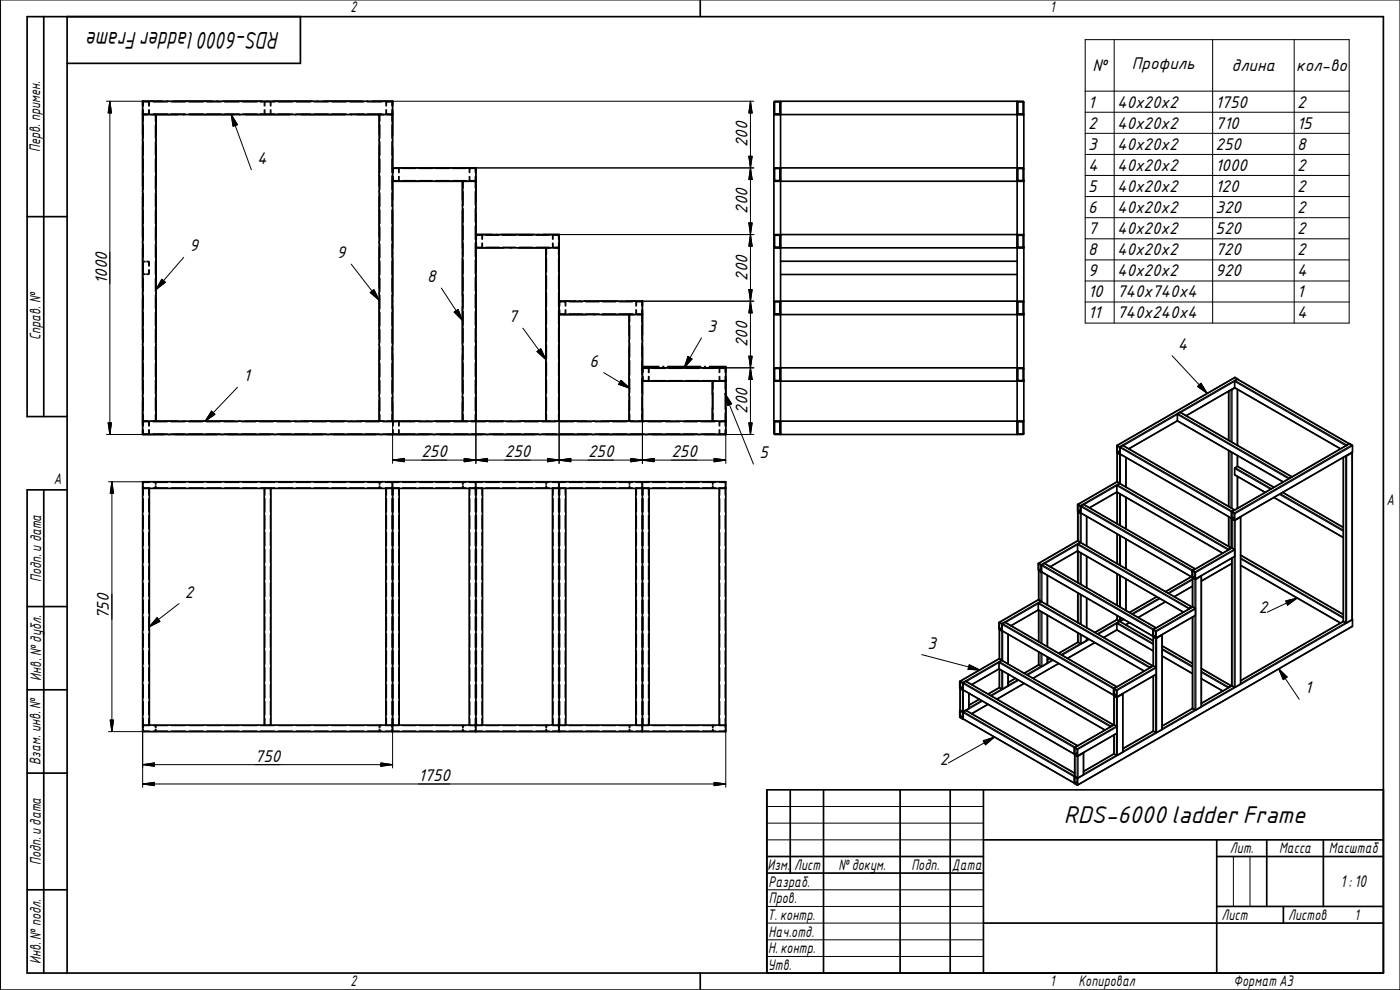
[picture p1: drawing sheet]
<svg xmlns="http://www.w3.org/2000/svg" width="420mm" height="297mm" viewBox="0 0 420 297" stroke-linecap="round" stroke-linejoin="round" font-family="sans-serif">
<defs><g id="words">
<g font-size="7">
<text x="84" y="9.5" transform="rotate(-180 84 9.5)">RDS-6000ladderFrame</text>
<text x="319.3" y="246.9">RDS-6000 ladder Frame</text>
</g>
<g font-size="4.9">
<text x="327.8" y="21.4">№</text>
<text x="339.7" y="20.8">Профиль</text>
<text x="369.6" y="21.4">длина</text>
<text x="389" y="21.4">кол-во</text>
<text x="326.5" y="32.3">1</text>
<text x="335.2" y="32.3">40х20х2</text>
<text x="364.8" y="32.3">1750</text>
<text x="389.3" y="32.3">2</text>
<text x="326.5" y="38.6">2</text>
<text x="335.2" y="38.6">40х20х2</text>
<text x="364.8" y="38.6">710</text>
<text x="389.3" y="38.6">15</text>
<text x="224.4" y="44.2" transform="rotate(-90 224.4 44.2)">200</text>
<text x="326.5" y="44.9">3</text>
<text x="335.2" y="44.9">40х20х2</text>
<text x="364.8" y="44.9">250</text>
<text x="389.3" y="44.9">8</text>
<text x="77.2" y="49.2">4</text>
<text x="326.5" y="51.3">4</text>
<text x="335.2" y="51.3">40х20х2</text>
<text x="364.8" y="51.3">1000</text>
<text x="389.3" y="51.3">2</text>
<text x="326.5" y="57.6">5</text>
<text x="335.2" y="57.6">40х20х2</text>
<text x="364.8" y="57.6">120</text>
<text x="389.3" y="57.6">2</text>
<text x="224.4" y="64.2" transform="rotate(-90 224.4 64.2)">200</text>
<text x="326.5" y="63.9">6</text>
<text x="335.2" y="63.9">40х20х2</text>
<text x="364.8" y="63.9">320</text>
<text x="389.3" y="63.9">2</text>
<text x="326.5" y="70.2">7</text>
<text x="335.2" y="70.3">40х20х2</text>
<text x="364.8" y="70.3">520</text>
<text x="389.3" y="70.3">2</text>
<text x="56.9" y="75.5">9</text>
<text x="101.1" y="77.5">9</text>
<text x="326.5" y="76.6">8</text>
<text x="335.2" y="76.6">40х20х2</text>
<text x="364.8" y="76.6">720</text>
<text x="389.3" y="76.6">2</text>
<text x="326.5" y="82.9">9</text>
<text x="335.2" y="82.9">40х20х2</text>
<text x="364.8" y="82.9">920</text>
<text x="389.3" y="82.9">4</text>
<text x="32.1" y="85.1" transform="rotate(-90 32.1 85.1)">1000</text>
<text x="128.2" y="84.7">8</text>
<text x="224.4" y="84.2" transform="rotate(-90 224.4 84.2)">200</text>
<text x="326.5" y="89.2">10</text>
<text x="335.2" y="89.2">740х740х4</text>
<text x="389.3" y="89.2">1</text>
<text x="326.5" y="95.5">11</text>
<text x="335.2" y="95.5">740х240х4</text>
<text x="389.3" y="95.5">4</text>
<text x="152.6" y="96.7">7</text>
<text x="212.3" y="99.6">3</text>
<text x="224.4" y="104.2" transform="rotate(-90 224.4 104.2)">200</text>
<text x="353.5" y="105">4</text>
<text x="176.9" y="110.1">6</text>
<text x="73" y="114.4">1</text>
<text x="224.4" y="124.2" transform="rotate(-90 224.4 124.2)">200</text>
<text x="126.5" y="137.2">250</text>
<text x="151.5" y="137.2">250</text>
<text x="176.5" y="137.2">250</text>
<text x="201.5" y="137.2">250</text>
<text x="227.9" y="137.5">5</text>
<text x="55.5" y="179.3">2</text>
<text x="32.7" y="185.8" transform="rotate(-90 32.7 185.8)">750</text>
<text x="377.8" y="184">2</text>
<text x="278.4" y="194.6">3</text>
<text x="391.6" y="208.1">1</text>
<text x="76.5" y="228.5">750</text>
<text x="282.1" y="229.6">2</text>
<text x="125.6" y="234.3">1750</text>
<text x="402.3" y="266.1">1 : 10</text>
</g>
<g font-size="4.4">
<text x="105.2" y="3.7">2</text>
<text x="315.2" y="3.7">1</text>
<text x="12.1" y="45.6" transform="rotate(-90 12.1 45.6)">Перв. примен.</text>
<text x="12.2" y="102.1" transform="rotate(-90 12.2 102.1)">Справ. №</text>
<text x="16.2" y="145.2">A</text>
<text x="416.1" y="151.6">A</text>
<text x="12.4" y="174.8" transform="rotate(-90 12.4 174.8)">Подп. и дата</text>
<text x="12.3" y="204.2" transform="rotate(-90 12.3 204.2)">Инв. №дубл.</text>
<text x="12.2" y="229.4" transform="rotate(-90 12.2 229.4)">Взам. инв. №</text>
<text x="369.1" y="256.1">Лит.</text>
<text x="383.8" y="256.1">Масса</text>
<text x="398.8" y="256">Масштаб</text>
<text x="12.2" y="259.7" transform="rotate(-90 12.2 259.7)">Подп. идата</text>
<text x="230.3" y="261">Изм.</text>
<text x="238.3" y="261">Лист</text>
<text x="251.6" y="260.9">№докум.</text>
<text x="273.5" y="261.1">Подп.</text>
<text x="285.7" y="261.1">Дата</text>
<text x="230.6" y="266.1">Разраб.</text>
<text x="230.7" y="271">Пров.</text>
<text x="406.5" y="275.9">1</text>
<text x="230.4" y="276.1">Т. контр.</text>
<text x="230.6" y="281">Нач.отд.</text>
<text x="366.6" y="276">Лист</text>
<text x="386.6" y="276">Листов</text>
<text x="230.5" y="286">Н. контр.</text>
<text x="12.2" y="289.3" transform="rotate(-90 12.2 289.3)">Инв. №подл.</text>
<text x="230.5" y="291">Утв.</text>
<text x="105.1" y="295.8">2</text>
<text x="315.1" y="296">1</text>
<text x="323.6" y="295.7">Копировал</text>
<text x="370.2" y="295.7">Формат А3</text>
</g>
</g></defs>
<g fill="none" stroke="#000" stroke-width=".51">
<path d="M13.1 5v120M20.1 5v287M90.2 5v14h-70.1M210.2 0v5M42.8 30.4v.1M42.8 30.6v3.6M42.8 34.4v92h.3M42.8 34.4h.3M42.8 34.1v.3M42.8 30.4v.3M42.8 34.3v.1M42.8 30.4h75"/>
<path d="M42.8 34.4h.1M42.8 34.4v6M43 34.4h3.6M46.5 34.4h.3M46.7 34.4h.1M46.8 34.4h67M46.8 34.4v92M113.8 34.4h.3M113.8 34.4h.1M113.8 34.4v92M114 34.4h3.6M117.5 34.4h.3"/>
<path d="M117.7 34.4h.1M117.8 34.1v.3M117.8 30.4v.3M117.8 34.3v.1M117.8 30.4v.1M117.8 30.6v3.6M117.8 34.4v16M232.4 30.5l1.5-.1 .3 .2 .1 3.5-.2 .3h-1.6l-.2-.2zM232.5 30.6h1.5l-.1 3.6-1.4-.1zM234.3 30.7v-.3h71v3.7M234.3 30.7v3.7M234.3 34.4h-2v16.3"/>
<path d="M234.3 34.4v16M305.3 34.1v.3h-71M305.4 30.5l1.5-.1 .3 .2 .1 3.5-.2 .3h-1.6l-.2-.2zM305.5 30.6h1.5l-.1 3.6-1.4-.1zM42.8 41.9v.3M42.8 43.7v12.1M42.8 57.3v.2M42.8 59v12.1M117.8 54.3v.1M117.8 50.6v3.6M117.8 54.4v5.6M117.8 54.4v72h-.3"/>
<path d="M117.8 54.1v.3M122.7 50.4l-4.9 .1M124 50.4h.2M125.4 50.4h9.8M136.5 50.4h.2M137.9 50.4h4.9M138.8 54.4h.1M138.8 54.4v5.6M138.8 54.4v72h.3M138.8 54.4h.3M138.8 54.4h-21M139 54.4h3.6"/>
<path d="M142.5 54.4h.3M142.7 54.4h.1M142.8 54.3v.1M142.8 50.4v.1M142.8 50.6v3.6M142.8 54.4v16M142.8 54.1v.3M142.8 50.4h-25v.3M142.8 50.4v.3M232.3 50.7v3.5l.2 .2h1.4l.4-.3M232.3 54.1v16.6M232.3 50.7l.2-.3h1.4l.3 .2 .1 3.5"/>
<path d="M232.3 54.4h2M232.5 50.6h1.5v3.5h-1.5zM234.3 54.4h71M234.3 54.1v.3M234.3 54.4v16M305.3 50.4v-16h2v16.3M305.3 50.7v3.5l.3 .2h1.3l.4-.3M305.3 50.7v3.7M305.3 50.4h-71v3.7M305.3 50.4v.3M305.3 54.4h2M305.3 54.4v16"/>
<path d="M305.3 50.7l.3-.3h1.3l.3 .2 .1 3.5M305.5 50.6h1.5v3.5h-1.5zM307.3 54.1v16.6M8.1 65h12M42.8 72.6v.2M42.8 74.3v12.1M117.8 61.5v.2M117.8 63.1v11.3M117.8 75.9v.2M117.8 77.5v11.3M138.8 61.5v.2M138.8 63.1v11.3"/>
<path d="M138.8 75.9v.2M138.8 77.5v11.3M142.8 74.3v.1M142.8 70.6v3.6M142.8 74.4v52M142.8 74.1v.3M147.7 70.4l-4.9 .1M149 70.4h.2M150.4 70.4h9.8M161.4 70.4h.3M162.9 70.4h4.9M163.8 74.4v52h.3"/>
<path d="M163.8 74.4h.3M163.8 74.4h.1M163.8 74.4h-21M163.8 74.4v6.8M167.5 74.4h.3M167.6 74.4h-3.6M167.7 74.4h.1M167.8 74.3v.1M167.8 74.1v.3M167.8 70.4h-25v.3M167.8 70.4v.3M167.8 70.4v.1"/>
<path d="M167.8 70.6v3.6M167.8 74.4v16M232.3 74.4h2M232.3 74.1v16.6M232.3 70.7v3.5l1.6 .2 .4-.3M232.3 70.7l.2-.3 1.7 .1 .1 3.6M232.5 70.6h1.5v3.5h-1.5zM234.3 78.4h71M234.3 74.4v16M234.3 74.4h71M234.3 74.1v.3M305.3 70.7l.3-.3 1.6 .1 .1 3.6"/>
<path d="M305.3 74.4h2M305.3 74.4v16M305.3 70.7v3.7M305.3 70.4h-71v3.7M305.3 70.4v.3M305.3 70.7v3.5l1.6 .2 .4-.3M305.5 70.6h1.5v3.5h-1.5zM307.3 74.1v16.6M42.8 87.9v.3M42.8 89.7v12M117.8 90.2v.3M117.8 91.9v11.4"/>
<path d="M138.8 90.2v.3M138.8 91.9v11.4M163.8 82.9v.3M163.8 84.9v13.6M167.8 94.1v.3M167.8 94.3v.1M167.8 90.6v3.6M167.8 94.4v32M167.8 94.4h21M172.7 90.4l-4.9 .1M174 90.4h.1M175.4 90.4h9.8"/>
<path d="M186.4 90.4h.3M187.9 90.4h4.9M188.8 94.4h.1M188.8 94.4v6.2M188.8 94.4v32h.3M188.8 94.4h.3M189 94.4h3.6M192.5 94.4h.3M192.7 94.4h.1M192.8 90.4v.1M192.8 90.6v3.6M192.8 94.4v16"/>
<path d="M192.8 94.1v.3M192.8 90.4h-25v.3M192.8 90.4v.3M192.8 94.3v.1M232.3 94.4h2M232.3 94.1v16.6M232.3 90.7v3.5l.2 .2h1.4l.4-.3M232.3 90.7l.2-.3h1.4l.3 .2 .1 3.5M232.5 90.6h1.5v3.5h-1.5zM234.3 82.4h71M234.3 94.4v16M234.3 94.4h71"/>
<path d="M234.3 94.1v.3M305.3 94.4h2M305.3 90.7v3.5l.3 .2h1.3l.4-.3M305.3 94.4v16M305.3 90.7l.3-.3h1.3l.3 .2 .1 3.5M305.3 90.7v3.7M305.3 90.4h-71v3.7M305.3 90.4v.3M305.5 90.6h1.5v3.5h-1.5zM307.3 94.1v16.6M42.8 103.3v.2M42.8 105v12.1"/>
<path d="M42.8 118.6v.2M117.8 104.6v.3M117.8 106.3v11.3M117.8 119v.3M138.8 104.6v.3M138.8 106.3v11.3M138.8 119v.3M163.8 119.5l.1 6.9M163.8 100.2v.3M163.8 102.2v13.6M163.8 117.6v.3M188.8 102.2v.3"/>
<path d="M188.8 104.1v12.5M188.8 118.2v.3M192.8 114.1v.3M192.8 114.3v.1M192.8 110.4v.1M192.8 110.6v3.6M192.8 114.4v12M192.8 110.4h4.9M192.8 110h4.9M199 110.4h.2M199 110h.2M200.4 110.4h9.8"/>
<path d="M200.4 110h9.8M211.5 110.4h.2M211.5 110h.2M212.9 110.4h4.9M212.9 110l4.9 .1M213.8 114.4h.1M213.8 114.4v4M213.8 114.4v12h.3M213.8 114.4h.3M213.8 114.4h-21M214 114.4h3.6M217.5 114.4h.3"/>
<path d="M217.7 114.4h.1M217.8 114.3v.1M217.8 110.4v.1M217.8 110.2v.2M217.8 110.6v3.6M217.8 114.4v12M217.8 114.1v.3M217.8 110.4h-25v.3M217.8 110.4v.3M232.3 114.4v12h2v-12M232.3 114.4h2M232.3 114.1v.3"/>
<path d="M232.3 110.7v3.5l1.6 .2 .4-.3M232.3 110.7l.2-.3h1.4l.3 .2 .1 3.5M232.5 110.6h1.5v3.6h-1.5zM234.3 114.4h71M234.3 114.1v.3M305.3 114.4h2M305.3 110.7v3.5l1.6 .2 .4-.3M305.3 110.7v3.7M305.3 110.4h-71v3.7M305.3 110.4v.3M305.3 110.7l.3-.3h1.3l.3 .2 .1 3.5M305.5 110.6h1.5v3.6h-1.5z"/>
<path d="M307.3 114.1v12.3h-2v-12M368.7 117.4v14.7M370.6 116.3l-14.6 8.4M370.6 116.4l31.7 18.3M370.6 116.4l-1.1 .5M371.4 116.8v16.8M371.4 113.8l33.5 19.3M371.4 113.8l-.8 .5v2.1M371.5 113.8l-.9-.6-35.4 20.4M20.1 125h-12v-120h407.1v287h-407.1v-145h12M42.8 130.1v.3h175M42.8 126.5v.2"/>
<path d="M42.8 130.3l6.3 .1M42.8 126.6v3.6M42.8 120.3l.1 6.1M43 126.4h3.6M46.5 126.4h.3M46.7 126.4h.1M46.8 126.4h67M50.6 130.4h.3M52.5 130.4h12.5M66.5 130.4h.3M68.4 130.4h12.5M82.5 130.4h.2"/>
<path d="M84.3 130.4h12.5M98.4 130.4h.2M100.2 130.4h12.5M113.8 126.4h.3M113.8 126.4h.1M114.3 130.4h.2M116.1 130.4h12.5M117.6 126.4h-3.6M117.8 126.4h21M117.8 120.7l-.1 5.7M130.2 130.4h.2M132 130.4h12.5"/>
<path d="M138.8 120.7l.1 5.7M139 126.4h3.6M142.5 126.4h.3M142.7 126.4h.1M142.8 126.4h21M146.1 130.4h.2M147.9 130.4h12.5M162 130.4h.3M163.8 130.4h12.5M164 126.4h3.6M167.5 126.4h.3M167.7 126.4h.1"/>
<path d="M167.8 126.4h21M177.9 130.4h.3M179.7 130.4h12.5M188.8 120.1l.1 6.3M189 126.4h3.6M192.5 126.4h.3M192.7 126.4h.1M192.8 126.4h21M193.8 130.4h.3M195.7 130.4h12.5M209.7 130.4h.3M211.5 130.4h6.3"/>
<path d="M213.8 122.4l.1 4M214 126.4h3.6M217.5 126.4h.3M217.7 126.4h.1M217.8 126.4v.3M217.8 130.1v.3M217.8 130.3v.1M217.8 126.4v.1M217.8 126.6v3.6M232.3 126.6l.2-.2h1.4l.3 .2 .1 3.5-.2 .2-1.8-.1zM232.5 126.6h1.5v3.6h-1.5zM305.3 126.7v-.3h-71v3.7"/>
<path d="M305.3 126.7v3.7h-71v-.3M305.3 126.6l.3-.2h1.3l.3 .2 .1 3.5-.2 .2-1.8-.1zM305.5 126.6h1.5v3.6h-1.5zM335.2 135.8v8.7M335.3 133.8l.7 .4v1.9l-.7-.4zM335.3 135.9l.9 .4M335.3 133.8h.1M336.1 134.3l.9-.7 33.5 19.4M336.1 136.1l.1 .1M336.1 134.3v1.8M336.1 134.3l-.9-.6v2l.8 .5 .1-.1M336.1 136.2h.1"/>
<path d="M336.2 136.2l33.4 19.3M337.9 137.3v8.9M353.3 126.3l-14.5 8.4M368.7 135.2v16.8M371.4 136.7v3.2M403.2 137.3v49.1l.9 .5 1.7-1.1M403.9 136.8l1.9-1v50M404.1 133.5l-.1 .2M404.8 133.1h.1M13.1 147v145M42.8 146.5v71.1h2M42.8 146.5h2"/>
<path d="M44.8 146.5h34.5M44.8 146.5v71.1M79.3 146.5v71.1h2M79.3 146.5h2M81.3 146.5h34.5M81.3 146.5v71.1M115.8 146.5v71.1h2M115.8 146.5h2M117.8 146.5h2M117.8 144.5v2M117.8 146.5v71.1M119.8 146.5v71.1"/>
<path d="M119.8 146.5h21M140.8 146.5v71.1h2M140.8 146.5h2M142.8 146.5h2M142.8 146.5v71.1M142.8 144.5v2M144.8 146.5h21M144.8 146.5v71.1M165.8 146.5v71.1h2M165.8 146.5h2M167.8 146.5h2M167.8 144.5v2"/>
<path d="M167.8 146.5v71.1M169.8 146.5h21M169.8 146.5v71.1M190.8 146.5v71.1h2M190.8 146.5h2M192.8 146.5h2M192.8 144.5v2M192.8 146.5v71.1M194.8 146.5v71.1M194.8 146.5h21M215.8 146.5v71.1h2M215.8 146.5h2"/>
<path d="M217.8 146.5v71.1M217.8 146.5v-2h-175v2M323.5 153.5v8.7M323.5 151.4l.8 .5-.1 1.9-.7-.4zM323.5 153.5l.7 .4M324.2 153.9h.2M324.3 152l.9-.6 33.5 19.2-.9 .7M324.3 153.8l-.1 .1M324.3 153.8l.1 .1M324.3 152l-.9-.6v2l.8 .5M324.3 152v1.8M324.3 153.9h.1"/>
<path d="M324.4 153.9l33.4 19.3M326.1 154.9v9M335.2 147.6l-8.2 4.8M335.2 144.5l-11.8 6.9M335.2 144.5l.9 .6M335.2 147.7l31.7 18.3M335.2 147.7v9.4M336.1 145.1l-.9 .5v2.1M336.1 145.1l33.4 19.3M337.9 149.2v9.5M368.7 155v9M369.6 155.5l.1-2 .8 .6-.1 2"/>
<path d="M369.6 155.5l.8 .6M369.6 153.5l35.4-20.4 .9 .5v2.1l-35.4 20.4M369.7 155.7v8.7M369.7 153.6l.7 .5v1.9l-.7-.4zM369.7 155.7l.7 .4M370.5 153l-.9 .5v2M371.4 143v9.5M372.3 155l-1.9 1.1M372.3 155.1v50.1l-1.7 1-.9-.5M382.3 146.2l-10.9-6.3-.8 .5v2.1l9.1 5.2M382.3 149.3l20.9 12M385 147.7l18.2 10.5"/>
<path d="M387.7 143l-33.5-19.3-.8 .5v2.1l31.7 18.3M387.7 143.1l-.9 .5M311.7 169.2l.8 .4v1.9l-.8-.5zM311.8 179.9l.7 .6M311.8 179.9l-11.9 6.8M312.4 171.6h.2M312.4 171.6l-.6-.4-.1 8.7M312.5 169.7l1-.7 33.4 19.4-.9 .6M312.5 171.5l.1 .1M312.5 169.7l-.9-.6v2l.8 .5M312.5 169.7v1.8M312.5 171.5l-.1 .1"/>
<path d="M312.6 171.6h-.1M312.6 171.6l33.4 19.3M314.4 172.6v8.9M323.4 165.3l-8.2 4.8M323.4 162.2l-11.8 6.8M323.4 162.2l.9 .6M323.4 165.4v-2.1l.9-.5 33.4 19.3M323.4 165.4l31.7 18.3M323.5 165.4v9.4M323.5 177.9v8.9M326.1 166.9v9.5M326.1 179.5v8.8"/>
<path d="M335.2 160.2v8.9M335.2 172.2v9.4M337.9 161.7v8.9M337.9 173.7v9.5M347.1 179l-8.1 4.8M357.5 173l-7.7 4.5M357.8 171.3v1.9l.8 .6M357.8 171.3v1.9M357.8 171.3l.2-.1 .7 .5-.1 2.1M357.9 173.4v8.7M357.9 175.9l-5.4 3.1M357.9 171.3l.7 .4v2l-.7-.5z"/>
<path d="M358 173.4l.6 .4M360.5 172.8v39.2l-1.7 1-.9-.5v-27.3M360.5 172.7l-1.9 1.1M369.6 164.4l-1 .6M369.6 164.4l-11.7 6.8M369.6 164.4l.9 .6v2l-11.8 6.8M369.7 169.1l-9.2 5.3M369.7 167.4v38.3M372.3 166.6l30.9 17.7M372.3 169.6l30 17.3M8.1 182h12M299.9 197.6l-11.8 6.8"/>
<path d="M299.9 197.6l.9 .6M299.9 188.9v8.7M299.9 186.8l.8 .5v1.9l-.8-.5zM300 188.9l.6 .4M300.6 189.3h.2M300.8 189.2v.1M300.8 187.4l-1-.6v2l.8 .5M300.8 187.4v1.8M300.8 189.2l-.2 .1M300.8 187.4l.9-.7 33.4 19.4M300.8 189.3h-.1M300.8 189.3l33.5 19.3"/>
<path d="M302.6 190.3v8.9M311.6 183l-8.2 4.7M311.7 195.6v3.9l.7 .4 2-1v-1.8M311.7 183.1v9.4M311.7 199.5l-4.3 2.5M314.4 184.6v9.5M315.1 197.5l-.7 .5M317.7 199.1l-7.7 4.4M323.5 189.9v2.8l.7 .4 1.9-.9v-.8M323.5 192.7l-5.8 3.3M328.6 192.8l-8.2 4.7M335.2 189l-4 2.3"/>
<path d="M335.2 184.7v1.1l.8 .5 1.2-.5M335.3 185.9l-6.7 3.9M339 186.8l-1.1 .7M346 199.8l-33.5-19.3-.8 .4-.1 2.1 31.8 18.4M346 189l.9 .4-.1 2.1M346 199.8l-.9 .5M346 189v1.9l.8 .6M346 189v1.8M346.1 199.8l-11.8 6.8M346.1 199.8l.8 .5v2.1l-11.8 6.8M346.1 191.1v8.7M346.1 192.2l-10-5.7-.9 .5v2l10.9 6.3"/>
<path d="M346.1 189l.8 .4-.1 1.9-.7-.4zM346.2 191.1l.6 .4M346.8 191.5l2-1v28.3l-1.8 1-.9-.5v-16.5M346.9 191.3h-.1M348.8 193.8l9.1 5.3M348.8 196.9l9.1 5.2M349.8 180.6l-8.2 4.7M357.8 182.1l-.9 .6M357.9 182.1l-11.8 6.8M357.9 182.1l.8 .5v2.1l-11.8 6.8M403.2 186.4l-30.9 17.8M405.8 185.8v2.2l-82.4 47.6"/>
<path d="M8.1 207h12M42.8 217.6v1.9h75v-1.9M44.8 217.6h34.5M81.3 217.6h34.5M117.8 217.6h2M119.8 217.6h21M142.8 217.6h2M142.8 217.6v1.9M144.8 217.6h21M167.8 217.6h2M167.8 217.6v1.9M169.8 217.6h21"/>
<path d="M192.8 217.6h2M192.8 217.6v1.9M194.8 217.6h21M217.8 217.6v1.9h-100M288.1 206.5v6.6l.8 .4M288.1 204.6l.8 .4v1.9l-.8-.5zM288.1 213.3l.8 .4v1.9l-.8-.5zM288.1 213.1h.1M288.2 206.6l.7 .4M288.9 213.5h.2M288.9 213.5l.1 .3M288.9 207h.1"/>
<path d="M288.9 213.5l-.9-.4v2l1 .5M288.9 206.8v.1M288.9 215.6h.1M289 213.8v1.8M289 205l.9-.6 33.5 19.3M289 206.9v.1M289 215.6l33.5 19.4M289 205l-1-.6v2l.9 .6M289 206.9l-.1 .1M289 205v1.9M289 207h-.1M289 215.7h-.1"/>
<path d="M289 207l33.5 19.3M289.1 213.5l.8-.4 32.6 18.9M289.1 213.5l-.1 .3M290.8 208v4.6l-1.7 .9M293.9 209.8l-3.1 1.8M296.5 211.3l-4.9 2.8M299.8 200.7l-8.2 4.7M299.9 200.7v5.6l.8 .5 1.9-1v-3.5M299.9 206.3l-3.4 1.9M304.7 203.5l-2.1 1.3M307.4 205.1l-8.2 4.7M334.2 217.5l-33.5-19.3-.9 .5v2l31.8 18.3"/>
<path d="M334.2 217.5l-.9 .6M334.2 206.7v1.8M334.2 206.7l.2-.1 .8 .6-.1 2M334.2 206.7l.1 1.9 .8 .6M334.3 208.7v8.8M334.3 206.7l.8 .4v2l-.8-.5zM334.4 208.8l.7 .4M335.1 209.2l1.9-1.1v17.5M335.1 209v.1M335.2 206.1l-1 .6M346.1 219.4l-9.1 5.2M357.9 212.5l-9.1 5.3"/>
<path d="M360.5 203.6l6.4 3.7M360.5 200.6l9 5.2M369.6 205.8l-1 .5M369.7 205.8l-9.2 5.2M8.1 232h12M237.2 237v25M247.2 237v55M270.1 237v55M285.2 237v55M295.1 237v55M322.4 224.4v1.8l.9 .7M322.4 233.1v1.8l.9 .7v-2.2"/>
<path d="M322.4 224.4v1.8M322.4 233.1v1.8M322.4 233.1l.9 .3M322.4 224.4l1 .4-.1 2.1M322.5 224.3l11.8-6.8 .8 .5 .1 2-11.8 6.9M322.5 232.9l.8 .5M322.5 232.9l-.1 .2M322.5 226.4v6.5M322.5 224.4l.8 .5v1.8l-.8-.4zM322.5 233.1l.8 .5v1.9l-.8-.5zM322.5 233h.1M322.6 226.5l.7 .4"/>
<path d="M323.3 226.9l1.9-1.1v6.6l-1.9 1M323.3 226.7h.1M323.3 235.4v.1M323.4 223.8l-1 .6M334.3 220.5v5.6M334.3 226.1l-9.1 5.3M336.9 225.6l-1.7 1-.9-.5M337 225.6h-.1M415.2 237h-185.1v55M230.1 257h65M295.1 252h120.1M365.2 257h50"/>
<path d="M365.2 252v40M380.2 252v20M397.2 252v20M8.1 267h12M230.1 262h65M295.1 277h120.1M365.2 272h50M385.2 272v5M210.2 292v5"/>
</g>
<g fill="none" stroke="#000" stroke-width=".36">
<path d="M42.8 30.6h2.1M42.8 34.1l2.1 .1M42.9 30.5l-.1 .2M43 37.4v4.1M43 32.9l.1 1.3M43.1 30.4h-.1M43.1 34.4l-.1-.1v2.1M43.1 30.6l-.1 1.2M44.5 30.4h.2M44.5 30.6l.1 1.2M44.6 32.9l-.1 1.3M44.7 34.3l-.2 .1"/>
<path d="M44.8 30.5v1.3M44.8 32.9v1.3M46 30.6h4.3M46 34.2h4.3M46.6 34.4v2M46.6 37.4v4.1M51.4 30.6h4.3M51.4 34.2h4.3M56.7 30.6h4.3M56.7 34.2h4.3M62.1 30.6h4.3M62.1 34.2h4.3"/>
<path d="M67.4 30.6h4.3M67.4 34.2h4.3M72.8 30.6h4.3M72.8 34.2h4.3M78.2 30.6h4.3M78.2 34.2h4.3M79.3 32.9l.1 1.3M79.4 30.5l-.1 1.3M79.5 34.3l.1 .1M79.5 32.9l.1 1.3M79.6 30.4h-.1M79.6 30.6l-.1 1.2"/>
<path d="M81 30.4h.2M81 30.6h.1M81.1 34.2h-.1M81.1 30.6v1.2M81.1 32.9v1.2M81.2 34.3l-.2 .1M81.3 30.5v1.3M81.3 32.9v1.3M83.5 30.6h4.3M83.5 34.2h4.3M88.9 30.6h4.3M88.9 34.2h4.3"/>
<path d="M94.2 30.6h4.3M94.2 34.2h4.3M99.6 30.6h4.3M99.6 34.2h4.3M105 30.6h4.2M105 34.2h4.2M110.3 30.6h4.3M110.3 34.2h4.3M114 34.4v2M114 37.4v4.1M115.7 30.6h2.1M115.8 32.9l.1 1.3"/>
<path d="M115.9 30.5l-.1 1.3M116 34.3l.1 .1M116 32.9l.1 1.3M116.1 30.6l-.1 1.2M116.1 30.4h-.1M117.5 34.4l.2-.1-.1 2.1M117.5 30.6l.1 1.2M117.5 30.4h.2M117.6 37.4v4.1M117.6 32.9l-.1 1.3M117.8 30.5v.2M117.8 34.1l-2.1 .1"/>
<path d="M43 42.5v4.1M43 47.7v4.1M43 52.8v4.1M43 57.9v4.1M46.6 42.5v4.1M46.6 47.7v4.1M46.6 52.8v4.1M46.6 57.9v4.1M114 42.5v4.1M114 47.7v4.1M114 52.8v4.1M114 57.9v4.1"/>
<path d="M117.6 42.5v4.1M117.6 47.7v4.1M117.6 52.8v4.1M117.6 57.9v4.1M117.8 54.2h2M117.8 50.6h2M117.8 54.1l.1 .1M117.9 50.5l-.1 .2M118 54.3l.1 .1M118 50.6v1.2M118 52.9v1.2M118.1 54.1v.1"/>
<path d="M118.1 50.6h.1M118.1 50.4h-.1M119.5 50.6h.1M119.5 50.4h.1M119.6 54.1l-.1 .1M119.6 50.6v1.2M119.6 52.9v1.2M119.6 54.3l-.1 .1M119.8 50.5v1.3M119.8 52.9v1.3M120.8 54.2h4M120.8 50.6h4"/>
<path d="M125.8 54.2h4M125.8 50.6h4M130.8 54.2h4M130.8 50.6h4M135.8 54.2h4M135.8 50.6h4M139 54.4v2M139 57.4v4.2M140.8 54.2h2M140.8 50.6h2M140.8 52.9l.1 1.3M140.9 50.5l-.1 1.3"/>
<path d="M141 54.3l.1 .1M141 52.9v1.2M141 50.6v1.2M141.1 54.1v.1M141.1 50.6h.1M141.1 50.4h-.1M142.5 50.6h.1M142.5 50.4h.2M142.6 54.1l-.1 .1M142.6 50.6v1.2M142.6 54.4v2M142.6 57.4v4.2"/>
<path d="M142.6 52.9v1.2M142.7 54.3l-.2 .1M142.8 50.5v.2M142.8 54.1v.1M42.9 78.5l-.1 .2M43 63v4.1M43 68.1v4.1M43 73.2v4.1M43 78.3v4.1M43 78.6v.1M43.1 78.6h.5M43.6 78.4h-.6"/>
<path d="M44.1 78.6h.5M44.1 78.4h.6M44.6 78.6v1.2M44.8 78.5v1.3M46.6 63v4.1M46.6 68.1v4.1M46.6 73.2v4.1M46.6 78.3v4.1M114 63v4.1M114 68.1v4.1M114 73.2v4.1M114 78.3v4.1"/>
<path d="M117.6 63v4.1M117.6 68.1v4.1M117.6 73.2v4.1M117.6 78.3v4.1M139 62.6v4.1M139 67.7v4.2M139 72.9v4.1M139 78v4.1M142.6 62.6v4.1M142.6 67.7v4.2M142.6 72.9v4.1M142.6 78v4.1"/>
<path d="M142.8 70.6h2M142.9 70.5l-.1 .2M143 74.3l.1 .1M143 72.9v1.2M143 70.6v1.2M143.1 70.4h-.1M144.5 70.4h.2M144.6 70.6v1.2M144.6 72.9v1.2M144.7 74.3l-.2 .1M144.8 70.5v1.3M144.8 72.9v1.3l-2-.1"/>
<path d="M145.8 74.2h4M145.8 70.6h4M150.8 74.2h4M150.8 70.6h4M155.8 74.2h4M155.8 70.6h4M160.8 74.2h4M160.8 70.6h4M164 74.4v2.1M164 77.5v4.2M165.8 72.9l.1 1.3M165.8 70.6h2"/>
<path d="M165.9 70.5l-.1 1.3M166 74.3l.1 .1M166 72.9v1.2M166 70.6v1.2M166.1 70.4h-.1M167.5 74.4l.1-.1v2.2M167.5 70.4h.1M167.6 72.9v1.2M167.6 70.6v1.2M167.6 77.5v4.2M167.8 70.5v.2M167.8 74.1l-2 .1"/>
<path d="M42.8 82.1l.1 .1M43 82.3l.6 .1M43 82.1h.1M43 83.4v4.1M43 88.5v4.1M43 93.7v4.1M43 98.8v4.1M43.1 82.1l.5 .1M44.6 82.1l-.5 .1M44.6 80.9v1.2M44.7 82.3l-.6 .1M44.8 80.9v1.3"/>
<path d="M46.6 83.4v4.1M46.6 88.5v4.1M46.6 93.7v4.1M46.6 98.8v4.1M114 83.4v4.1M114 88.5v4.1M114 93.7v4.1M114 98.8v4.1M117.6 83.4v4.1M117.6 88.5v4.1M117.6 93.7v4.1M117.6 98.8v4.1"/>
<path d="M139 83.2v4.1M139 88.3v4.1M139 93.5v4.1M139 98.6v4.1M142.6 83.2v4.1M142.6 88.3v4.1M142.6 93.5v4.1M142.6 98.6v4.1M164 82.7v4.1M164 87.9v4.2M164 93.1v4.2M164 98.3v4.2"/>
<path d="M167.6 82.7v4.1M167.6 87.9v4.2M167.6 93.1v4.2M167.6 98.3v4.2M167.8 94.1l.1 .1M167.8 90.6l2-.1v1.3M167.8 94.2h2M167.9 90.5l-.1 .2M168 94.3l.1 .1M168 92.9l.1 1.3M168 90.6v1.2M168.1 90.6h.1"/>
<path d="M168.1 90.4h-.1M169.5 90.6h.1M169.5 90.4h.2M169.6 90.6v1.2M169.6 92.9l-.1 1.3M169.7 94.3l-.2 .1M169.8 92.9v1.3M170.8 94.2h4M170.8 90.6h4M175.8 94.2h4M175.8 90.6h4M180.8 94.2h4"/>
<path d="M180.8 90.6h4M185.8 94.2h4M185.8 90.6h4M189 94.4v2.1M189 97.6v4.2M190.8 92.9v1.3M190.8 94.2h2M190.8 90.6h2M190.8 90.5v1.3M191 94.3l.1 .1M191 90.6v1.2M191 92.9v1.2"/>
<path d="M191.1 94.1v.1M191.1 90.6h.1M191.1 90.4h-.1M192.5 90.6h.1M192.5 90.4h.1M192.5 94.1v.1M192.6 90.6v1.2M192.6 92.9v1.2M192.6 94.4v2.1M192.6 97.6v4.2M192.6 94.3l-.1 .1M192.8 90.5v.2"/>
<path d="M192.8 94.1v.1M43 103.9v4.1M43 109v4.1M43 114.1v4.1M43 119.2v4.1M46.6 103.9v4.1M46.6 109v4.1M46.6 114.1v4.1M46.6 119.2v4.1M114 103.9v4.1M114 109v4.1M114 114.1v4.1"/>
<path d="M114 119.2v4.1M117.6 103.9v4.1M117.6 109v4.1M117.6 114.1v4.1M117.6 119.2v4.1M139 103.7v4.1M139 108.9v4.1M139 114v4.1M139 119.2v4.1M142.6 103.7v4.1M142.6 108.9v4.1M142.6 114v4.1"/>
<path d="M142.6 119.2v4.1M164 103.5v4.1M164 108.7v4.1M164 113.9v4.1M164 119.1v4.2M167.6 103.5v4.1M167.6 108.7v4.1M167.6 113.9v4.1M167.6 119.1v4.2M189 102.9v4.3M189 108.2v4.3M189 113.6v4.2"/>
<path d="M189 118.9v4.3M192.6 102.9v4.3M192.6 108.2v4.3M192.6 113.6v4.2M192.6 118.9v4.3M192.8 110.7l2-.1v1.2M192.9 114.3l.2 .1M193 112.9l.1 1.3M193.1 110.6l-.1 1.2M193.1 110.4h-.2M194.5 110.6h.1M194.5 110.4h.2"/>
<path d="M194.6 114.2h-.1M194.6 112.9v1.2M194.6 110.6v1.2M194.7 114.3l-.2 .1M194.8 112.9v1.3l-2-.1M195.8 114.2h4M195.8 110.6h4M200.8 114.2h4M200.8 110.6h4M205.8 114.2h4M205.8 110.6h4M210.8 114.2h4"/>
<path d="M210.8 110.6h4M214 114.4v2.4M214 118v4.8M215.8 112.9v1.3l2-.1M216 114.3l.1 .1M216 112.9v1.2M216 110.6v1.2M216.1 114.2h.1M216.1 110.6h.1M216.1 110.4h-.1M217.5 114.4l.2-.1-.1 2.5M217.5 110.6l.1 1.2"/>
<path d="M217.5 110.4h.2M217.6 112.9l-.1 1.3M217.6 118v4.8M217.8 110.7l-1.9-.2-.1 1.3M368.8 117.3v14.8M369.4 117v15.5M369.7 116.9v15.8M370.7 114.2l33.4 19.3M370.7 113.3l-35.4 20.4M371.3 113.8l33.5 19.3M371.3 116.8v16.8M371.3 113.6l-35.3 20.4"/>
<path d="M42.8 126.6h2.1M42.8 130.2h2.1M42.8 130.1l.1 .1M42.9 126.5l-.1 .2M43 130.3l.1 .1M43 128.9v1.2M43 124.3v2.1M43 126.6v1.2M43.1 130.2h.1M43.1 126.4h-.1M43.1 126.6h.1M44.5 126.4h.2"/>
<path d="M44.5 126.6h.1M44.6 130.2h-.1M44.6 126.6v1.2M44.6 128.9v1.2M44.7 130.3l-.2 .1M44.8 126.5v1.3M44.8 128.9v1.3M46 126.6h4.2M46 130.2h4.2M46.6 124.3v2.1M51.3 126.6h4.2M51.3 130.2h4.2"/>
<path d="M56.6 126.6h4.2M56.6 130.2h4.2M61.9 126.6h4.3M61.9 130.2h4.3M67.2 126.6h4.2M67.2 130.2h4.2M72.5 126.6h4.2M72.5 130.2h4.2M77.8 126.6h4.3M77.8 130.2h4.3M83.1 130.2h4.3M83.1 126.6h4.3"/>
<path d="M88.4 130.2h4.3M88.4 126.6h4.3M93.7 130.2h4.2M93.7 126.6h4.2M99 130.2h4.3M99 126.6h4.3M104.3 130.2h4.3M104.3 126.6h4.3M109.6 130.2h4.3M109.6 126.6h4.3M114 124.3v2.1M114.9 130.2h4.3"/>
<path d="M114.9 126.6h4.3M117.6 124.3v2.1M117.8 128.9l.1 1.3M117.9 126.5l-.1 1.3M118 130.3l.1 .1M118 126.6v1.2M118 128.9v1.2M118.1 130.2h.1M118.1 126.6h.1M118.1 126.4h-.1M119.5 126.6h.1M119.5 126.4h.1"/>
<path d="M119.6 130.2h-.1M119.6 126.6v1.2M119.6 128.9v1.2M119.6 130.3l-.1 .1M119.8 126.5v1.3M119.8 128.9v1.3M120.2 130.2h4.3M120.2 126.6h4.3M125.5 130.2h4.3M125.5 126.6h4.3M130.8 130.2h4.3M130.8 126.6h4.3"/>
<path d="M136.2 130.2h4.2M136.2 126.6h4.2M139 124.3v2.1M141.4 130.2h4.3M141.4 126.6h4.3M142.6 124.3v2.1M146.8 130.2h4.2M146.8 126.6h4.2M152.1 130.2h4.2M152.1 126.6h4.2M157.4 130.2h4.2M157.4 126.6h4.2"/>
<path d="M162.7 130.2h4.2M162.7 126.6h4.2M164 124.3v2.1M167.6 124.3v2.1M168 130.2h4.2M168 126.6h4.2M173.3 130.2h4.2M173.3 126.6h4.2M178.6 130.2h4.2M178.6 126.6h4.2M183.9 130.2h4.2M183.9 126.6h4.2"/>
<path d="M189 124.2v2.2M189.2 130.2h4.2M189.2 126.6h4.2M192.6 124.2v2.2M194.5 130.2h4.2M194.5 126.6h4.2M199.8 130.2h4.2M199.8 126.6h4.2M205.1 130.2h4.2M205.1 126.6h4.2M210.4 130.2h4.2M210.4 126.6h4.2"/>
<path d="M214 124v2.4M215.7 130.2h2.1M215.7 126.6h2.1M215.8 128.9l.1 1.3M215.9 126.5l-.1 1.3M216 130.3l.1 .1M216 126.7v1.1M216 128.9v1.2M216 130.1h.1M216 126.6v.1M216.1 130.2h.1M216.1 126.6h.1"/>
<path d="M216.1 126.4h-.1M217.5 126.6h.1M217.5 126.4h.2M217.6 130.2h-.1M217.6 126.6v1.2M217.6 128.9v1.2M217.6 124v2.4M217.7 130.3l-.2 .1M217.8 126.5v.2M217.8 130.1v.1M335.3 135.9v8.6l-11.8 6.9M335.3 133.8h.1"/>
<path d="M336 136.2v8.7l-11.8 6.8M336 136.1h.1M336 135.3l-.7 .4M336 135.2l-.7 .5M336.1 136.1l33.5 19.4M336.1 134.3l33.5 19.3M336.3 136.3v8.9M336.3 134l33.4 19.4M336.9 133.7l33.5 19.3M337.1 133.7l16.2-9.3 33.4 19.3M337.9 137.2v8.9M338.7 134.6l14.6-8.4 31.8 18.4"/>
<path d="M353.5 124.1l33.4 19.3M354.1 123.7l33.5 19.3M354.3 123.8l16.2-9.4 33.4 19.3M355.9 124.7l14.6-8.4 31.8 18.3M368.8 135.2v16.8M369.4 135.6v16.8M369.7 135.8v16.7M371.3 136.7v3.2l11 6.3M403.2 137.2v49.3l-30.9 17.8M403.9 136.8v50l-31.6 18.2M404.1 136.8v50M405.1 133.1l-35.4 20.4"/>
<path d="M405.7 135.9v50M405.7 133.5l-35.3 20.4M405.9 135.6l-35.4 20.4M405.9 133.8l-35.4 20.4M42.8 146.2l2.1 .1M43 145.8l.1 .5M43 149.6v4M43 154.6v4.1M43 159.7v4.1M43 144.8v.5M43.1 146.5h-.1v2.1M43.1 144.5l-.1 .1"/>
<path d="M44.6 146.5v2.1M44.6 149.6v4M44.6 154.6v4.1M44.6 159.7v4.1M44.9 144.8h-2.1M46 146.3h4.3M46 144.8h4.3M46.5 144.5l.2 .1M46.6 144.8h.1M46.6 145.8l-.1 .5M46.6 144.8v.5M46.7 146.5h-.2"/>
<path d="M46.8 144.7v.6M46.8 145.8v.6M51.4 146.3h4.3M51.4 144.8h4.3M56.7 146.3h4.3M56.7 144.8h4.3M62.1 146.3h4.3M62.1 144.8h4.3M67.4 146.3h4.3M67.4 144.8h4.3M72.8 146.3h4.3M72.8 144.8h4.3"/>
<path d="M78.2 146.3h4.3M78.2 144.8h4.3M79.5 146.5v2.1M79.5 149.6v4M79.5 154.6v4.1M79.5 159.7v4.1M81.1 146.5v2.1M81.1 149.6v4M81.1 154.6v4.1M81.1 159.7v4.1M83.5 146.3h4.3M83.5 144.8h4.3"/>
<path d="M88.9 146.3h4.3M88.9 144.8h4.3M94.2 146.3h4.3M94.2 144.8h4.3M99.6 146.3h4.3M99.6 144.8h4.3M105 146.3h4.2M105 144.8h4.2M110.3 146.3h4.3M110.3 144.8h4.3M113.8 145.8v.6M113.8 144.7v.6"/>
<path d="M114 146.5h.1M114 144.8v.5M114 145.8l.1 .5M114 144.8h.1M114.1 144.5l-.1 .1M115.7 146.3h4.1M115.7 144.8h4.1M116 146.5v2.1M116 149.6v4M116 154.6v4.1M116 159.7v4.1M117.5 144.5l.2 .1"/>
<path d="M117.5 146.5h.2l-.1 2.1M117.6 144.8v.5M117.6 145.8l-.1 .5M117.6 149.6v4M117.6 154.6v4.1M117.6 159.7v4.1M117.8 144.7v.1M117.8 146.2v.2M118 146.5v2.1M118 149.6v4M118 154.6v4.1M118 159.7v4.1"/>
<path d="M119.6 146.5v2.1M119.6 149.6v4M119.6 154.6v4.1M119.6 159.7v4.1M120.8 144.8h4M120.8 146.3h4M125.8 144.8h4M125.8 146.3h4M130.8 144.8h4M130.8 146.3h4M135.8 144.8h4M135.8 146.3h4"/>
<path d="M138.8 145.8v.6M138.8 144.7v.6M139 146.5h.1M139 144.8v.5M139 145.8l.1 .5M139 144.8h.1M139.1 144.5l-.1 .1M140.8 144.8h4M140.8 146.3h4M141 146.5v2.1M141 149.6v4M141 154.6v4.1"/>
<path d="M141 159.7v4.1M142.5 144.5l.2 .1M142.5 146.5h.2l-.1 2.1M142.6 144.8v.5M142.6 145.8l-.1 .5M142.6 149.6v4M142.6 154.6v4.1M142.6 159.7v4.1M142.8 144.7v.1M142.8 146.2v.2M143 146.5v2.1M143 149.6v4"/>
<path d="M143 154.6v4.1M143 159.7v4.1M144.6 146.5v2.1M144.6 149.6v4M144.6 154.6v4.1M144.6 159.7v4.1M145.8 144.8h4M145.8 146.3h4M150.8 144.8h4M150.8 146.3h4M155.8 144.8h4M155.8 146.3h4"/>
<path d="M160.8 144.8h4M160.8 146.3h4M163.8 145.8v.6M163.8 144.7v.6M164 146.5h.1M164 144.8v.5M164 145.8v.5M164.1 146.3h.1M164.1 144.5l-.1 .1M165.8 144.8h4M165.8 146.3h4M166 146.5v2.1"/>
<path d="M166 149.6v4M166 154.6v4.1M166 159.7v4.1M167.5 144.5l.1 .1M167.5 146.5h.1v2.1M167.5 146.3h.1M167.6 144.8v.5M167.6 145.8v.5M167.6 149.6v4M167.6 154.6v4.1M167.6 159.7v4.1M167.8 144.7v.1"/>
<path d="M167.8 146.2v.2M168 146.5v2.1M168 149.6v4M168 154.6v4.1M168 159.7v4.1M169.6 146.5v2.1M169.6 149.6v4M169.6 154.6v4.1M169.6 159.7v4.1M170.8 144.8h4M170.8 146.3h4M175.8 144.8h4"/>
<path d="M175.8 146.3h4M180.8 144.8h4M180.8 146.3h4M185.8 144.8h4M185.8 146.3h4M188.8 145.8l.1 .6M188.9 144.7l-.1 .6M189 146.5h.1M189 145.8l.1 .5M189 144.8v.5M189.1 144.5l-.1 .1M190.8 144.8h4"/>
<path d="M190.8 146.3h4M191 146.5v2.1M191 149.6v4M191 154.6v4.1M191 159.7v4.1M192.5 144.5l.1 .1M192.5 146.3h.1M192.6 144.8h.1M192.6 145.8v.5M192.6 144.8v.5M192.6 146.5v2.1M192.6 149.6v4"/>
<path d="M192.6 154.6v4.1M192.6 159.7v4.1M192.6 146.5h-.1M192.8 144.7v.1M192.8 146.2v.2M193 146.5v2.1M193 149.6v4M193 154.6v4.1M193 159.7v4.1M194.6 146.5v2.1M194.6 149.6v4M194.6 154.6v4.1"/>
<path d="M194.6 159.7v4.1M195.8 146.3h4M195.8 144.8h4M200.8 146.3h4M200.8 144.8h4M205.8 146.3h4M205.8 144.8h4M210.8 146.3h4M210.8 144.8h4M213.8 145.8l.1 .6M213.9 144.7l-.1 .6M214 146.5h.1"/>
<path d="M214 145.8l.1 .5M214 144.8v.5M214.1 144.5l-.1 .1M215.8 144.8h2M216 146.5v2.1M216 149.6v4M216 154.6v4.1M216 159.7v4.1M217.5 144.5l.2 .1M217.5 146.5h.2l-.1 2.1M217.6 144.8v.5M217.6 145.8l-.1 .5"/>
<path d="M217.6 149.6v4M217.6 154.6v4.1M217.6 159.7v4.1M217.8 146.2l-2 .1M323.5 153.5v8.7l-11.7 6.9M323.5 151.5h.1M324.2 153.9v8.7l-11.8 6.8M324.3 153.8h-.1M324.3 153l-.8 .4M324.3 152.9l-.8 .4M324.3 153.8l33.5 19.4M324.3 152l33.5 19.3"/>
<path d="M324.5 151.7l33.5 19.4M324.5 154v8.9M325.2 151.4l33.4 19.3M325.3 151.4l9.9-5.7 33.4 19.3M326.1 154.9v8.9M327 152.3l8.2-4.7 31.8 18.3M335.3 147.7v9.5M335.3 145.5l33.5 19.3M336 145.1l33.4 19.3v-8.9M336 148.1v9.4M336.3 148.3v9.4M337.9 149.2v9.4"/>
<path d="M368.8 155.1v8.9M369.7 155.7v8.7l-11.7 6.8M369.7 153.6v.1M370.4 156.1v8.7l-11.8 6.8M370.4 156h.1M370.4 155.2l-.7 .4M370.4 155.1l-.7 .4M370.5 142.4l9.2 5.3M370.5 140.6l10.8 6.2M370.7 140.3l10.9 6.3M370.7 156.1v50.1M371.3 142.9v9.6"/>
<path d="M372.3 155.2v50.1M382.4 149.2l20.8 12M384 148.3l19.2 11.1M384.3 148.1l18.9 10.9M384.9 147.8l18.3 10.5M43 164.8v4M43 169.9v4M43 174.9v4.1M44.6 164.8v4M44.6 169.9v4M44.6 174.9v4.1M79.5 164.8v4"/>
<path d="M79.5 169.9v4M79.5 174.9v4.1M81.1 164.8v4M81.1 169.9v4M81.1 174.9v4.1M116 164.8v4M116 169.9v4M116 174.9v4.1M117.6 164.8v4M117.6 169.9v4M117.6 174.9v4.1M118 164.8v4"/>
<path d="M118 169.9v4M118 174.9v4.1M119.6 164.8v4M119.6 169.9v4M119.6 174.9v4.1M141 164.8v4M141 169.9v4M141 174.9v4.1M142.6 164.8v4M142.6 169.9v4M142.6 174.9v4.1M143 164.8v4"/>
<path d="M143 169.9v4M143 174.9v4.1M144.6 164.8v4M144.6 169.9v4M144.6 174.9v4.1M166 164.8v4M166 169.9v4M166 174.9v4.1M167.6 164.8v4M167.6 169.9v4M167.6 174.9v4.1M168 164.8v4"/>
<path d="M168 169.9v4M168 174.9v4.1M169.6 164.8v4M169.6 169.9v4M169.6 174.9v4.1M191 164.8v4M191 169.9v4M191 174.9v4.1M192.6 164.8v4M192.6 169.9v4M192.6 174.9v4.1M193 164.8v4"/>
<path d="M193 169.9v4M193 174.9v4.1M194.6 164.8v4M194.6 169.9v4M194.6 174.9v4.1M216 164.8v4M216 169.9v4M216 174.9v4.1M217.6 164.8v4M217.6 169.9v4M217.6 174.9v4.1M311.8 171.2v8.7l-11.8 6.8"/>
<path d="M311.8 169.2h-.1M312.4 171.6v8.7l-11.8 6.8M312.5 171.5h-.1M312.5 170.7l-.7 .4M312.5 170.6l-.8 .4M312.5 171.5l33.5 19.3M312.5 169.7l33.5 19.3M312.7 169.4l33.5 19.3M312.7 171.7v8.9M313.4 169.1l33.4 19.3M313.6 169.1l9.8-5.7 33.4 19.3M314.3 172.6v8.9"/>
<path d="M315.2 170l8.2-4.7 31.8 18.3M323.5 163.2l33.5 19.3M323.5 165.4v9.5M323.5 177.9v8.9M324.2 165.8v9.5M324.2 178.3v8.9M324.2 162.8l33.5 19.3M324.5 165.9v9.5M324.5 178.5v8.9M326.1 166.9v9.4M326.1 179.4v8.9M335.3 160.2v8.9"/>
<path d="M335.3 172.2v9.5M336 160.6v8.9M336 172.6v9.4M336.3 160.8v8.9M336.3 172.8v9.4M337.9 161.7v8.9M337.9 173.7v9.4M347.2 179.1l-8.2 4.7M347.8 179.5l-8.1 4.7M348.1 179.6l-8.2 4.7M357.6 173.1l-7.7 4.4M357.9 174l-7.1 4.1"/>
<path d="M357.9 173.7l-7.4 4.2M357.9 175.8l-5.5 3.2M358 173.4v8.7l-11.8 6.8M358 171.3l-.1 .1M358.6 173.8v8.7l-11.8 6.8M358.6 173.7h.1M358.6 172.9l-.6 .4M358.6 172.8l-.7 .4M358.9 173.8v39.2M360.5 172.9v39.1M369.7 169l-9.2 5.3M369.7 167.4v38.4l-9.2 5.3"/>
<path d="M370.4 167v39.2l-9.9 5.7M370.5 166.9l-11.8 6.8M370.5 165l-11.8 6.9M372.3 169.6l30 17.3M372.3 167.7l30.9 17.8M372.3 166.6l30.9 17.8M372.3 167.4l30.9 17.8M43 180v4.1M43 185.1v4M43 190.1v4.1M43 195.2v4.1M44.6 180v4.1"/>
<path d="M44.6 185.1v4M44.6 190.1v4.1M44.6 195.2v4.1M79.5 180v4.1M79.5 185.1v4M79.5 190.1v4.1M79.5 195.2v4.1M81.1 180v4.1M81.1 185.1v4M81.1 190.1v4.1M81.1 195.2v4.1M116 180v4.1"/>
<path d="M116 185.1v4M116 190.1v4.1M116 195.2v4.1M117.6 180v4.1M117.6 185.1v4M117.6 190.1v4.1M117.6 195.2v4.1M118 180v4.1M118 185.1v4M118 190.1v4.1M118 195.2v4.1M119.6 180v4.1"/>
<path d="M119.6 185.1v4M119.6 190.1v4.1M119.6 195.2v4.1M141 180v4.1M141 185.1v4M141 190.1v4.1M141 195.2v4.1M142.6 180v4.1M142.6 185.1v4M142.6 190.1v4.1M142.6 195.2v4.1M143 180v4.1"/>
<path d="M143 185.1v4M143 190.1v4.1M143 195.2v4.1M144.6 180v4.1M144.6 185.1v4M144.6 190.1v4.1M144.6 195.2v4.1M166 180v4.1M166 185.1v4M166 190.1v4.1M166 195.2v4.1M167.6 180v4.1"/>
<path d="M167.6 185.1v4M167.6 190.1v4.1M167.6 195.2v4.1M168 180v4.1M168 185.1v4M168 190.1v4.1M168 195.2v4.1M169.6 180v4.1M169.6 185.1v4M169.6 190.1v4.1M169.6 195.2v4.1M191 180v4.1"/>
<path d="M191 185.1v4M191 190.1v4.1M191 195.2v4.1M192.6 180v4.1M192.6 185.1v4M192.6 190.1v4.1M192.6 195.2v4.1M193 180v4.1M193 185.1v4M193 190.1v4.1M193 195.2v4.1M194.6 180v4.1"/>
<path d="M194.6 185.1v4M194.6 190.1v4.1M194.6 195.2v4.1M216 180v4.1M216 185.1v4M216 190.1v4.1M216 195.2v4.1M217.6 180v4.1M217.6 185.1v4M217.6 190.1v4.1M217.6 195.2v4.1M300 198.5l33.4 19.4"/>
<path d="M300 188.9v8.7l-11.8 6.8M300 186.8l-.1 .1M300.6 198.2l33.5 19.3M300.6 189.3v8.7l-11.7 6.8M300.7 189.2h-.1M300.7 188.4l-.7 .4M300.7 188.3l-.8 .4M300.8 189.2l33.4 19.3M300.8 187.4l33.4 19.3M300.9 189.4v8.9M300.9 187.1l33.5 19.3M301.6 186.7l33.5 19.4"/>
<path d="M301.8 186.8l9.8-5.7 33.4 19.3M302.5 190.3v8.9M303.4 187.7l8.2-4.8 31.8 18.4M311.8 180.9l33.4 19.3M311.8 183.1v9.5M311.8 195.6v3.9l-4.4 2.5M312.4 180.5l33.5 19.3M312.4 183.5v9.4M312.4 196v3.9l-4.3 2.5M312.7 183.7v9.4M312.7 196.2v3.7M314.3 184.6v9.4"/>
<path d="M314.3 197.1v1.9M315.1 197.6l-.7 .4M315.8 198l-1.4 .8M316.1 198.1l-7.7 4.5M317.7 199.1l-7.7 4.4M323.5 189.9v2.8l-5.7 3.3M324.2 190.3v2.8l-5.7 3.3M324.5 190.4v2.7M326.1 191.4v.8M326.6 191.7l-.5 .3M326.9 191.9l-8.2 4.7M328.5 192.8l-8.2 4.7"/>
<path d="M329.6 190.3l5.6-3.2 10.9 6.3M331.2 191.3l4-2.4 10.9 6.3M335.3 184.7v1.2l-6.7 3.9M335.3 186.8l10.8 6.3M336 186.5l10.1 5.8M336 185.1v1.2l-6.7 3.9M336.3 185.3v1M337.3 185.9l-1.1 .6M338.9 186.8l-1.1 .7M346.2 191.1v8.7l-11.8 6.8M346.2 189h-.1M346.8 191.5v8.7l-11.7 6.8"/>
<path d="M346.9 191.3h-.1M346.9 190.6l-.7 .4M346.9 190.5l-.8 .4M347.1 191.5v28.3M348.7 190.5v28.4M348.8 193.8l9.1 5.3M348.8 194.6l9.1 5.3M348.8 196.8l9.1 5.3M348.8 194.9l9.1 5.3M349.7 180.5l-8.1 4.8M358 185.1v27.5l-9.2 5.3M358.6 184.7v28.3l-9.8 5.7"/>
<path d="M358.7 184.6l-11.7 6.8M358.7 182.8l-11.7 6.7M405.9 187.9l-82.5 47.6M405.9 186l-82.5 47.6M42.8 219.3h2.1M42.8 219.2l.1 .2M43 219.5h.1M43 218.8v.5M43 215.5l.1 2.1M43 200.3v4M43 205.4v4M43 210.4v4.1"/>
<path d="M43 217.8v.5M43.1 217.7h.1M44.6 200.3v4M44.6 205.4v4M44.6 210.4v4.1M44.6 215.5v2.1M44.9 217.7l-2.1 .1M46 219.3h4.3M46 217.7h4.3M46.5 217.6h.2M46.5 217.7h.1M46.6 217.8h.1"/>
<path d="M46.6 218.8v.5M46.6 217.8v.5M46.7 219.5h-.2M46.8 217.7v.6M46.8 218.8v.6M51.4 219.3h4.3M51.4 217.7h4.3M56.7 219.3h4.3M56.7 217.7h4.3M62.1 219.3h4.3M62.1 217.7h4.3M67.4 219.3h4.3"/>
<path d="M67.4 217.7h4.3M72.8 219.3h4.3M72.8 217.7h4.3M78.2 219.3h4.3M78.2 217.7h4.3M79.5 200.3v4M79.5 205.4v4M79.5 210.4v4.1M79.5 215.5v2.1M81.1 200.3v4M81.1 205.4v4M81.1 210.4v4.1"/>
<path d="M81.1 215.5v2.1M83.5 219.3h4.3M83.5 217.7h4.3M88.9 219.3h4.3M88.9 217.7h4.3M94.2 219.3h4.3M94.2 217.7h4.3M99.6 219.3h4.3M99.6 217.7h4.3M105 219.3h4.2M105 217.7h4.2M110.3 219.3h4.3"/>
<path d="M110.3 217.7h4.3M113.8 218.8v.6M113.8 217.7v.6M114 219.5h.1M114 217.8v.5M114 218.8v.4M114 219.2v.1M114 217.8h.1M114.1 217.6h-.1M114.1 217.7h.1M116 200.3v4M116 205.4v4"/>
<path d="M116 210.4v4.1M116 215.5v2.1M117.5 217.7h.1M117.6 217.8v.5M117.6 218.8v.5M117.6 215.5l-.1 2.1M117.6 200.3v4M117.6 205.4v4M117.6 210.4v4.1M117.7 219.5h-.2M117.8 217.7v.1M117.8 219.2v.2"/>
<path d="M118 200.3v4M118 205.4v4M118 210.4v4.1M118 215.5v2.1M119.6 200.3v4M119.6 205.4v4M119.6 210.4v4.1M119.6 215.5v2.1M119.8 219.3h-4.1M119.8 217.7h-4.1M120.8 219.3h4M120.8 217.7h4"/>
<path d="M125.8 219.3h4M125.8 217.7h4M130.8 219.3h4M130.8 217.7h4M135.8 219.3h4M135.8 217.7h4M138.8 218.8v.6M138.8 217.7v.6M139 219.5h.1M139 217.8v.5M139 218.8v.4M139 219.2v.1"/>
<path d="M139 217.8h.1M139.1 217.6h-.1M139.1 217.7h.1M140.8 219.3h4M140.8 217.7h4M141 200.3v4M141 205.4v4M141 210.4v4.1M141 215.5v2.1M142.5 217.7h.1M142.6 217.8v.5M142.6 218.8v.5"/>
<path d="M142.6 215.5l-.1 2.1M142.6 200.3v4M142.6 205.4v4M142.6 210.4v4.1M142.7 219.5h-.2M142.8 217.7v.1M142.8 219.2v.2M143 200.3v4M143 205.4v4M143 210.4v4.1M143 215.5v2.1M144.6 200.3v4"/>
<path d="M144.6 205.4v4M144.6 210.4v4.1M144.6 215.5v2.1M145.8 219.3h4M145.8 217.7h4M150.8 219.3h4M150.8 217.7h4M155.8 219.3h4M155.8 217.7h4M160.8 219.3h4M160.8 217.7h4M163.8 218.8v.6"/>
<path d="M163.8 217.7v.6M164 219.5h.1M164 217.8v.5M164 218.8v.5M164.1 217.6h-.1M164.1 217.7h.1M165.8 219.3h4M165.8 217.7h4M166 200.3v4M166 205.4v4M166 210.4v4.1M166 215.5v2.1"/>
<path d="M167.5 217.7h.1M167.6 217.8v.5M167.6 218.8v.5M167.6 215.5l-.1 2.1M167.6 200.3v4M167.6 205.4v4M167.6 210.4v4.1M167.6 219.5h-.1M167.8 217.7v.1M167.8 219.2v.2M168 200.3v4M168 205.4v4"/>
<path d="M168 210.4v4.1M168 215.5v2.1M169.6 200.3v4M169.6 205.4v4M169.6 210.4v4.1M169.6 215.5v2.1M170.8 219.3h4M170.8 217.7h4M175.8 219.3h4M175.8 217.7h4M180.8 219.3h4M180.8 217.7h4"/>
<path d="M185.8 219.3h4M185.8 217.7h4M188.8 218.8l.1 .6M188.9 217.7l-.1 .6M189 219.5h.1M189 218.8v.5M189.1 217.6h-.1M189.1 217.7l-.1 .6M190.8 219.3h4M190.8 217.7h4M191 200.3v4M191 205.4v4"/>
<path d="M191 210.4v4.1M191 215.5v2.1M192.5 217.6h.1M192.5 217.7h.1M192.6 217.8h.1M192.6 218.8v.5M192.6 217.8v.5M192.6 200.3v4M192.6 205.4v4M192.6 210.4v4.1M192.6 215.5v2.1M192.6 219.5h-.1"/>
<path d="M192.8 217.7v.1M192.8 219.2v.2M193 200.3v4M193 205.4v4M193 210.4v4.1M193 215.5v2.1M194.6 200.3v4M194.6 205.4v4M194.6 210.4v4.1M194.6 215.5v2.1M195.8 219.3h4M195.8 217.7h4"/>
<path d="M200.8 219.3h4M200.8 217.7h4M205.8 219.3h4M205.8 217.7h4M210.8 219.3h4M210.8 217.7h4M213.8 218.8l.1 .6M213.9 217.7l-.1 .6M214 219.5h.1M214 218.8v.5M214 217.8v.5M214.1 217.6h-.1"/>
<path d="M214.1 217.7h.1M215.8 219.3h2M215.8 217.7l2 .1M216 200.3v4M216 205.4v4M216 210.4v4.1M216 215.5v2.1M217.5 217.7h.1M217.6 217.8v.5M217.6 218.8v.5M217.6 215.5l-.1 2.1M217.6 200.3v4"/>
<path d="M217.6 205.4v4M217.6 210.4v4.1M217.7 219.5h-.2M217.8 219.2v.2M288.2 206.6v6.5M288.2 213.3h-.1M288.2 204.5l-.1 .1M288.9 207v6.5M288.9 206.1l-.7 .4M288.9 214.8l-.7 .4M288.9 215.6h.1M288.9 214.7l-.8 .4"/>
<path d="M288.9 206.8v.1M288.9 206l-.8 .4M289 206.9l33.4 19.3M289 205l33.4 19.4M289 215.6l33.4 19.3M289 213.8l33.4 19.3M289.1 204.8l33.5 19.3M289.1 207.1v6.4l33.4 19.3M289.8 213.1l32.7 19M289.8 204.4l33.5 19.3M290 204.5l9.8-5.7 33.4 19.3M290.7 208v4.6"/>
<path d="M291.6 205.4l8.2-4.7 31.8 18.3M293.9 209.8l-3.1 1.8M294.6 210.2l-3.8 2.2M294.9 210.4l-4.9 2.8M296.5 211.3l-4.9 2.8M300 200.8v5.5l-3.4 2M300.6 201.2v5.5l-3.3 2M300.9 201.3v5.4M302.5 202.2v3.6M304.8 203.6l-2.2 1.2M305.4 204l-2.8 1.6M305.7 204.1l-8.2 4.7"/>
<path d="M307.3 205l-8.2 4.7M334.4 208.8v8.7l-11.8 6.8M334.4 206.7l-.1 .1M335.1 209.2v8.7l-11.8 6.8M335.1 209v.1M335.1 208.3l-.7 .4M335.1 208.2l-.8 .4M335.2 220l-11.8 6.8M335.2 218.1l-11.8 6.8M335.3 209.2v17.4M336.9 208.2v17.4M346.2 202.8v16.6l-9.2 5.3"/>
<path d="M346.8 202.4v17.4l-9.8 5.7M347 202.3l-11.8 6.8M347 200.4l-11.8 6.8M360.5 200.7l8.9 5.1M360.5 201.4l8.3 4.8M360.5 201.7l8.1 4.7M360.5 203.6l6.5 3.7M322.6 226.5v6.5M322.6 233.1h-.1M322.6 224.4h-.1M323.3 226.9v6.5M323.3 226l-.7 .4"/>
<path d="M323.3 234.7l-.7 .4M323.3 235.4v.1M323.3 234.6l-.8 .4M323.3 226.7h.1M323.3 225.8l-.8 .5M323.5 226.9v6.5M325.2 225.9v6.6M334.4 220.5v5.7l-9.2 5.3M335.1 220.1v6.5l-9.9 5.7"/>
</g>
<g fill="none" stroke="#000" stroke-width=".3">
<path d="M.2 0h419.9v297h-419.9zM325.7 11.9h79.2v85h-79.2zM334.4 11.9v85M363.9 11.9v85M388.4 11.9v85M32 30.4h10.8M33 30.4v100M33 30.4l.5 3.5h-1zM69.4 34.4l6 16.5M69.4 34.4l1.9 3-1.4 .5zM117.8 30.4h108.4M225.2 30.4v100"/>
<path d="M225.2 30.4l.5 3.5h-1zM325.7 27.3h79.2M325.7 33.7h79.2M117.8 50.4v88.6M224.7 46.9h1l-.5 3.5zM225.2 50.4l.5 3.5h-1zM226.2 50.4h-83.4v88.6M325.7 40h79.2M325.7 46.3h79.2M325.7 52.6h79.2M325.7 59h79.2M55.1 77.2l-8.3 9.7"/>
<path d="M105.4 79.2l8.4 10.9M224.7 66.9h1l-.5 3.5zM225.2 70.4l.5 3.5h-1zM226.2 70.4h-58.4v68.6M325.7 65.3h79.2M325.7 71.6h79.2M325.7 78h79.2M48.5 83.8l1.1 .9-2.8 2.2zM111.1 87.8l1.1-.9 1.6 3.2zM132.4 86.4l6.4 9.8M136.3 93.6l1.2-.7 1.3 3.3zM156.9 98.5l6.9 9.4"/>
<path d="M224.7 86.9h1l-.5 3.5zM225.2 90.4l.5 3.5h-1zM226.2 90.4h-33.4v48.6M325.7 84.3h79.2M325.7 90.6h79.2M71.3 116.2l-9.7 10.2M161.2 105.5l1.1-.9 1.5 3.3zM181.2 111.8l7.8 4.7M186.4 114.1l2.6 2.4-3.3-1.2zM206.5 107l1.2 .7-2.4 2.7zM210.5 101.4l-5.2 9M217.6 118.2l8.5 21.1"/>
<path d="M217.6 118.2l2 3-1.3 .5zM217.8 110v8.2M217.8 110.4h8.4M224.7 106.9h1l-.5 3.5zM225.2 110.4l.5 3.5h-1zM351.8 106.7l10.5 11.3M359.4 116l1-1 1.9 3zM32 130.4h10.8M32.5 126.9h1l-.5 3.5zM63.5 123.4l1 .9-2.9 2.1zM117.8 138l3.5-.5v1.1zM117.8 138h100"/>
<path d="M139.3 137.5l3.5 .5-3.5 .6zM142.8 138l3.5-.5v1.1zM164.3 137.5l3.5 .5-3.5 .6zM167.8 138l3.5-.5v1.1zM189.3 137.5l3.5 .5-3.5 .6zM192.8 138l3.5-.5v1.1zM214.3 137.5l3.5 .5-3.5 .6zM217.8 130.4h8.4M217.8 121.8v17.2M224.7 126.9h1l-.5 3.5zM32.6 144.5h10.2M33.6 144.5l.5 3.5h-1z"/>
<path d="M33.6 144.5v75M389.3 179.5l-9 4.2M47.1 185.3l.9 1.2-3.2 1.5zM53.7 181.1l-8.9 6.9M276.6 196.4l17.5 4.6M290.9 199.5l3.2 1.5-3.6-.2zM385.9 180.3l3.4-.8-2.9 2.1zM32.6 219.5h10.2M33.1 216h1l-.5 3.5zM42.8 217.6v18.6M117.8 217.6v12.8M217.8 217.6v18.6"/>
<path d="M383.7 200.6l2.6 2.5-1.2 .8zM383.7 200.6l6.2 9.2M42.8 229.4l3.5-.5v1zM42.8 235.2l3.5-.5v1zM42.8 229.4h75M42.8 235.2h175M114.3 228.9l3.5 .5-3.5 .5zM214.3 234.7l3.5 .5-3.5 .5zM295.1 222.3l3.3-1.2-2.6 2.4zM298.4 221.1l-13.8 7.8M230.1 242h65M230.1 247h65"/>
<path d="M230.1 252h65M370.2 257v15M375.1 257v15M230.1 267h65M230.1 272h65M230.1 277h65M230.1 282h65M230.1 287h65"/>
</g>
<g fill="#000" stroke="#000" stroke-width=".3">
<path d="M33 30.4l.5 3.5h-1zM69.4 34.4l1.9 3-1.4 .5zM225.2 30.4l.5 3.5h-1zM224.7 46.9h1l-.5 3.5zM225.2 50.4l.5 3.5h-1zM224.7 66.9h1l-.5 3.5zM225.2 70.4l.5 3.5h-1zM48.5 83.8l1.1 .9-2.8 2.2zM111.1 87.8l1.1-.9 1.6 3.2zM136.3 93.6l1.2-.7 1.3 3.3zM224.7 86.9h1l-.5 3.5zM225.2 90.4l.5 3.5h-1z"/>
<path d="M161.2 105.5l1.1-.9 1.5 3.3zM186.4 114.1l2.6 2.4-3.3-1.2zM206.5 107l1.2 .7-2.4 2.7zM224.7 106.9h1l-.5 3.5zM225.2 110.4l.5 3.5h-1zM359.4 116l1-1 1.9 3zM32.5 126.9h1l-.5 3.5zM63.5 123.4l1 .9-2.9 2.1zM117.8 138l3.5-.5v1.1zM139.3 137.5l3.5 .5-3.5 .6zM142.8 138l3.5-.5v1.1zM164.3 137.5l3.5 .5-3.5 .6z"/>
<path d="M167.8 138l3.5-.5v1.1zM189.3 137.5l3.5 .5-3.5 .6zM192.8 138l3.5-.5v1.1zM214.3 137.5l3.5 .5-3.5 .6zM217.6 118.2l2 3-1.3 .5zM224.7 126.9h1l-.5 3.5zM33.6 144.5l.5 3.5h-1zM47.1 185.3l.9 1.2-3.2 1.5zM385.9 180.3l3.4-.8-2.9 2.1zM33.1 216h1l-.5 3.5zM290.9 199.5l3.2 1.5-3.6-.2zM383.7 200.6l2.6 2.5-1.2 .8z"/>
<path d="M42.8 229.4l3.5-.5v1zM42.8 235.2l3.5-.5v1zM114.3 228.9l3.5 .5-3.5 .5zM214.3 234.7l3.5 .5-3.5 .5zM295.1 222.3l3.3-1.2-2.6 2.4z"/>
</g>
<use href="#words"/>
</svg>
